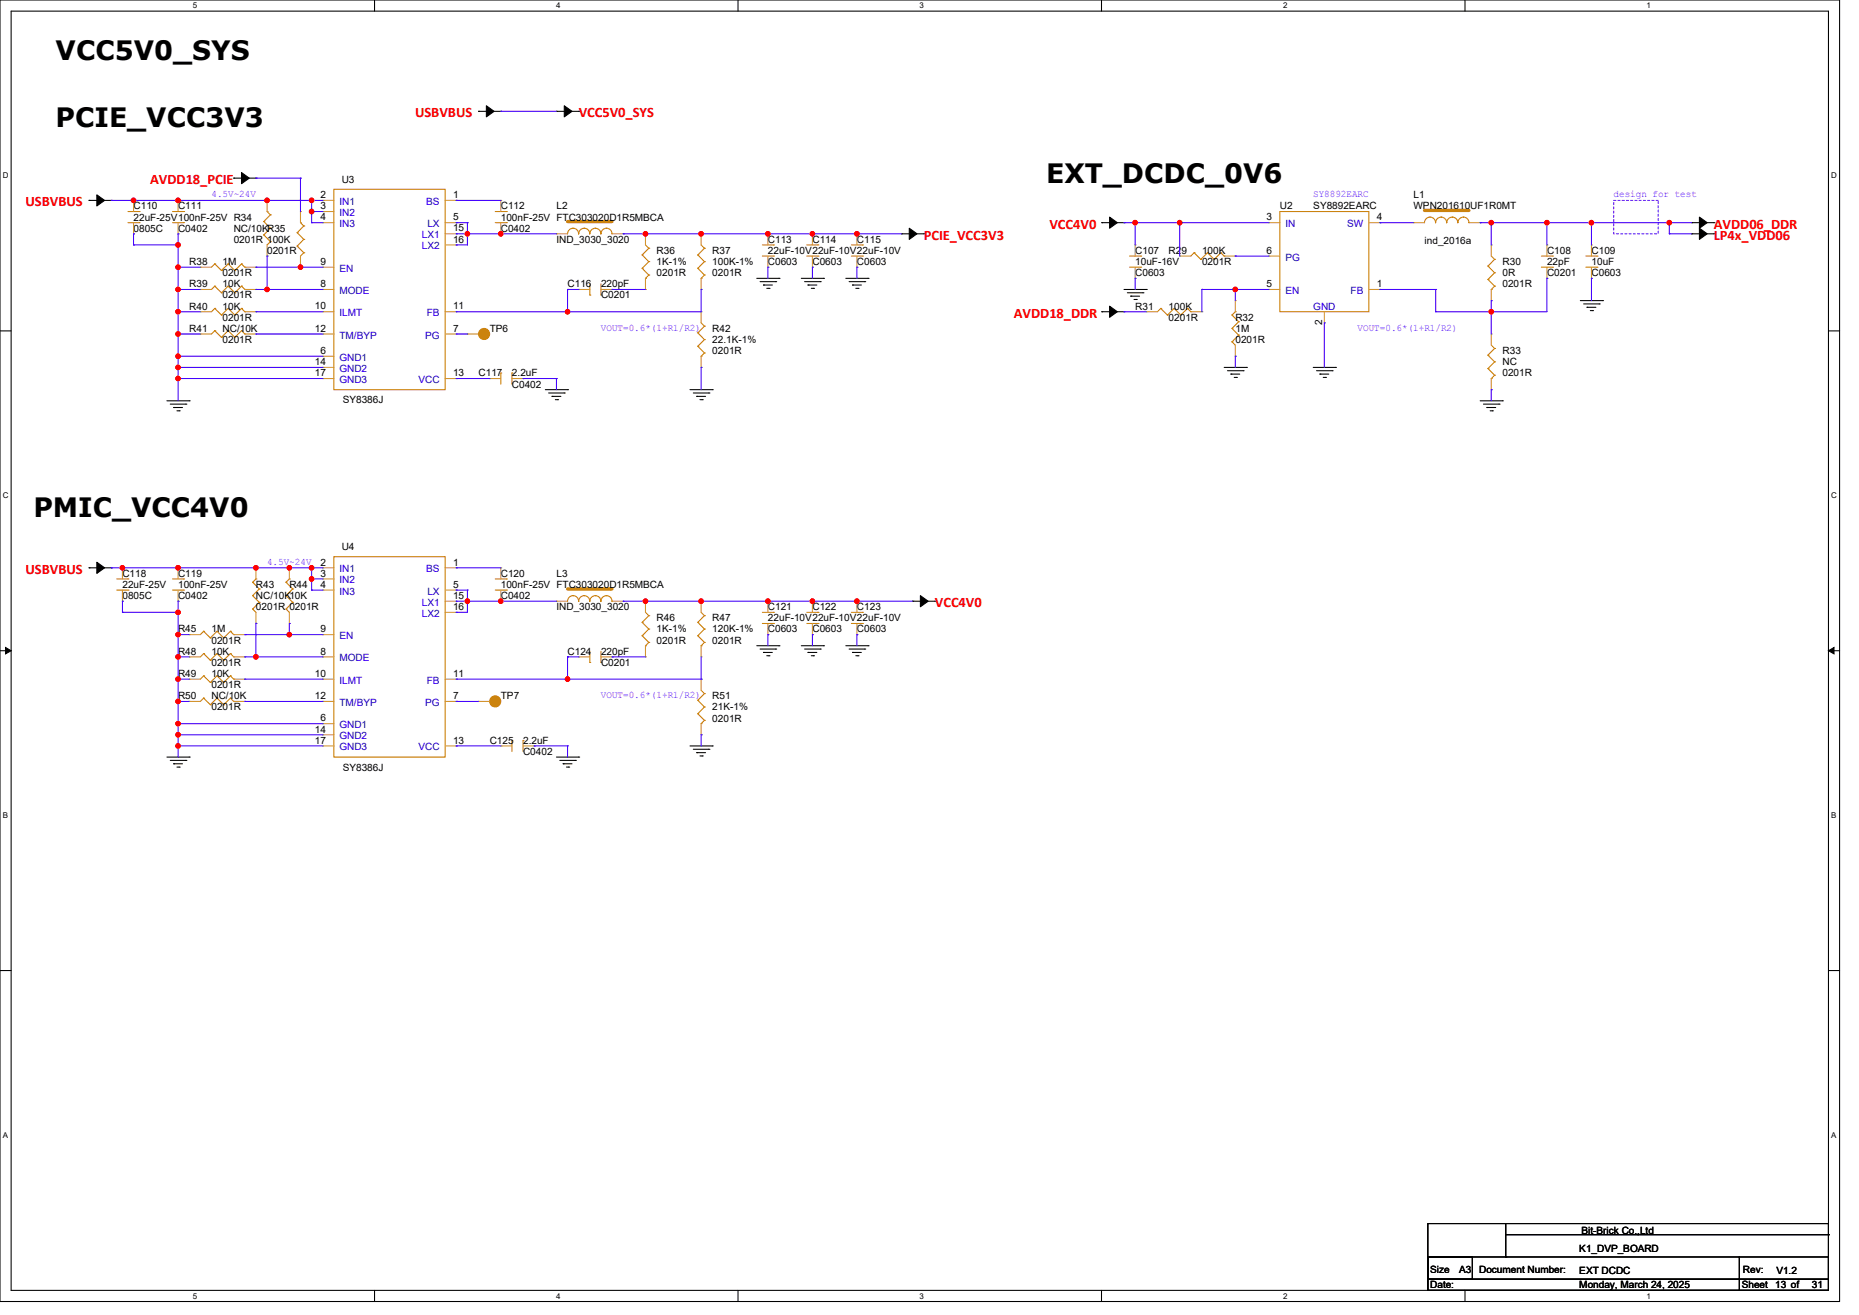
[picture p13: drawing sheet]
<svg xmlns="http://www.w3.org/2000/svg" width="297mm" height="210mm" viewBox="0 0 297 210" stroke-linecap="round" stroke-linejoin="round" font-family="sans-serif">
<defs><g id="words">
<g font-size="4.3">
<text x="8.9" y="9.6">VCC5V0_SYS</text>
<text x="8.9" y="20.3">PCIE_VCC3V3</text>
<text x="167.1" y="29.2">EXT_DCDC_0V6</text>
<text x="5.3" y="82.5">PMIC_VCC4V0</text>
</g>
<g font-size="2.3" fill="#f00">
<text x="66.3" y="18.7">USBVBUS</text>
<text x="92.5" y="18.7">VCC5V0_SYS</text>
<text x="24" y="29.4">AVDD18_PCIE</text>
<text x="4.1" y="33">USBVBUS</text>
<text x="147.6" y="38.3">PCIE_VCC3V3</text>
<text x="167.7" y="36.5">VCC4V0</text>
<text x="273.8" y="36.5">AVDD06_DDR</text>
<text x="273.8" y="38.3">LP4x_VDD06</text>
<text x="162" y="50.7">AVDD18_DDR</text>
<text x="4.1" y="91.6">USBVBUS</text>
<text x="149.4" y="97">VCC4V0</text>
</g>
<g font-size="1.6">
<text x="54.6" y="29.2">U3</text>
<text x="21.3" y="33.4">C110</text>
<text x="21.3" y="35.2">22uF-25V100nF-25V R34</text>
<text x="28.5" y="33.4">C111</text>
<text x="51.2" y="31.6">2</text>
<text x="51.2" y="33.4">3</text>
<text x="51.2" y="35.2">4</text>
<text x="72.4" y="31.6">1</text>
<text x="72.4" y="35.2">5</text>
<text x="80" y="33.4">C112</text>
<text x="80" y="35.2">100nF-25V FTC303020D1R5MBCA</text>
<text x="88.9" y="33.4">L2</text>
<text x="202.3" y="35.2">3</text>
<text x="204.5" y="33.4">U2</text>
<text x="209.8" y="33.4">SY8892EARC</text>
<text x="220" y="35.2">4</text>
<text x="225.8" y="31.7">L1</text>
<text x="225.8" y="33.4">WPN201610UF1R0MT</text>
<text x="21.3" y="37">0805C</text>
<text x="28.5" y="37">C0402</text>
<text x="37.3" y="37">NC/10KR35</text>
<text x="37.3" y="38.8">0201R 100K</text>
<text x="42.7" y="40.6">0201R</text>
<text x="72.4" y="38.7">16</text>
<text x="72.4" y="37">15</text>
<text x="80" y="37">C0402</text>
<text x="88.9" y="38.8">IND_3030_3020</text>
<text x="104.9" y="40.6">R36</text>
<text x="113.8" y="40.6">R37</text>
<text x="122.7" y="38.8">C113</text>
<text x="122.7" y="40.6">22uF-10V22uF-10V22uF-10V</text>
<text x="129.8" y="38.8">C114</text>
<text x="136.9" y="38.8">C115</text>
<text x="181.4" y="40.6">C107</text>
<text x="186.7" y="40.6">R29</text>
<text x="192" y="40.6">100K</text>
<text x="202.3" y="40.5">6</text>
<text x="227.6" y="39">ind_2016a</text>
<text x="247.2" y="40.6">C108</text>
<text x="254.3" y="40.6">C109</text>
<text x="30.2" y="45.9">R39</text>
<text x="30.2" y="42.3">R38</text>
<text x="35.6" y="45.9">10K</text>
<text x="35.6" y="47.7">0201R</text>
<text x="35.6" y="42.3">1M</text>
<text x="35.6" y="44.1">0201R</text>
<text x="51.2" y="45.9">8</text>
<text x="51.2" y="42.3">9</text>
<text x="90.7" y="45.9">C116</text>
<text x="96" y="45.9">220pF</text>
<text x="96" y="47.7">C0201</text>
<text x="104.9" y="42.3">1K-1%</text>
<text x="104.9" y="44.1">0201R</text>
<text x="113.8" y="42.3">100K-1%</text>
<text x="113.8" y="44.1">0201R</text>
<text x="122.7" y="42.3">C0603</text>
<text x="129.8" y="42.3">C0603</text>
<text x="136.9" y="42.3">C0603</text>
<text x="181.4" y="42.3">10uF-16V</text>
<text x="181.4" y="44.1">C0603</text>
<text x="192" y="42.3">0201R</text>
<text x="202.3" y="45.9">5</text>
<text x="220" y="45.9">1</text>
<text x="240" y="42.3">R30</text>
<text x="240" y="44.1">0R</text>
<text x="240" y="45.9">0201R</text>
<text x="247.2" y="42.3">22pF</text>
<text x="247.2" y="44.1">C0201</text>
<text x="254.3" y="42.3">10uF</text>
<text x="254.3" y="44.1">C0603</text>
<text x="30.2" y="53">R41</text>
<text x="30.2" y="49.4">R40</text>
<text x="35.6" y="53">NC/10K</text>
<text x="35.6" y="49.4">10K</text>
<text x="35.6" y="51.2">0201R</text>
<text x="50.3" y="53">12</text>
<text x="50.3" y="49.4">10</text>
<text x="72.4" y="53">7</text>
<text x="72.4" y="49.4">11</text>
<text x="78.2" y="53">TP6</text>
<text x="113.8" y="53">R42</text>
<text x="181.4" y="49.4">R31</text>
<text x="186.7" y="49.4">100K</text>
<text x="186.7" y="51.2">0201R</text>
<text x="197.4" y="51.2">R32</text>
<text x="197.4" y="53">1M</text>
<text x="211.2" y="51.9" transform="rotate(-90 211.2 51.9)">2</text>
<text x="35.6" y="54.8">0201R</text>
<text x="50.3" y="58.3">14</text>
<text x="51.2" y="56.5">6</text>
<text x="113.8" y="54.8">22.1K-1%</text>
<text x="113.8" y="56.6">0201R</text>
<text x="197.4" y="54.8">0201R</text>
<text x="240" y="56.6">R33</text>
<text x="240" y="58.3">NC</text>
<text x="50.3" y="60.1">17</text>
<text x="54.8" y="64.4">SY8386J</text>
<text x="72.4" y="60.1">13</text>
<text x="76.5" y="60.1">C117</text>
<text x="81.8" y="60.1">2.2uF</text>
<text x="81.8" y="61.9">C0402</text>
<text x="240" y="60.1">0201R</text>
<text x="54.6" y="87.9">U4</text>
<text x="19.6" y="92.1">C118</text>
<text x="19.6" y="93.9">22uF-25V</text>
<text x="19.6" y="95.7">0805C</text>
<text x="28.5" y="92.1">C119</text>
<text x="28.5" y="93.9">100nF-25V</text>
<text x="28.5" y="95.7">C0402</text>
<text x="40.9" y="93.9">R43</text>
<text x="40.9" y="95.7">NC/10K10K</text>
<text x="46.2" y="93.9">R44</text>
<text x="51.2" y="90.3">2</text>
<text x="51.2" y="92.1">3</text>
<text x="51.2" y="93.9">4</text>
<text x="72.4" y="90.3">1</text>
<text x="72.4" y="93.9">5</text>
<text x="72.4" y="95.6">15</text>
<text x="80" y="92.1">C120</text>
<text x="80" y="93.9">100nF-25V FTC303020D1R5MBCA</text>
<text x="80" y="95.7">C0402</text>
<text x="88.9" y="92.1">L3</text>
<text x="28.5" y="101">R45</text>
<text x="33.8" y="101">1M</text>
<text x="40.9" y="97.5">0201R 0201R</text>
<text x="51.2" y="101">9</text>
<text x="72.4" y="97.4">16</text>
<text x="88.9" y="97.5">IND_3030_3020</text>
<text x="104.9" y="99.2">R46</text>
<text x="104.9" y="101">1K-1%</text>
<text x="113.8" y="99.2">R47</text>
<text x="113.8" y="101">120K-1%</text>
<text x="122.7" y="97.5">C121</text>
<text x="122.7" y="99.2">22uF-10V22uF-10V22uF-10V</text>
<text x="122.7" y="101">C0603</text>
<text x="129.8" y="97.5">C122</text>
<text x="129.8" y="101">C0603</text>
<text x="136.9" y="97.5">C123</text>
<text x="136.9" y="101">C0603</text>
<text x="28.5" y="104.6">R48</text>
<text x="33.8" y="104.6">10K</text>
<text x="33.8" y="106.3">0201R</text>
<text x="33.8" y="102.8">0201R</text>
<text x="51.2" y="104.5">8</text>
<text x="90.7" y="104.6">C124</text>
<text x="96" y="104.6">220pF</text>
<text x="96" y="106.3">C0201</text>
<text x="104.9" y="102.8">0201R</text>
<text x="113.8" y="102.8">0201R</text>
<text x="28.5" y="108.1">R49</text>
<text x="28.5" y="111.7">R50</text>
<text x="33.8" y="108.1">10K</text>
<text x="33.8" y="109.9">0201R</text>
<text x="33.8" y="111.7">NC/10K</text>
<text x="33.8" y="113.5">0201R</text>
<text x="50.3" y="111.6">12</text>
<text x="50.3" y="108.1">10</text>
<text x="72.4" y="111.6">7</text>
<text x="72.4" y="108.1">11</text>
<text x="80" y="111.7">TP7</text>
<text x="113.8" y="111.7">R51</text>
<text x="113.8" y="113.5">21K-1%</text>
<text x="50.3" y="118.8">17</text>
<text x="50.3" y="117">14</text>
<text x="51.2" y="115.2">6</text>
<text x="72.4" y="118.8">13</text>
<text x="78.2" y="118.8">C125</text>
<text x="83.6" y="118.8">2.2uF</text>
<text x="113.8" y="115.2">0201R</text>
<text x="54.8" y="123.1">SY8386J</text>
<text x="83.6" y="120.6">C0402</text>
<text x="252.7" y="197">Bit-Brick Co.,Ltd</text>
<text x="228.5" y="203.2">Size</text>
<text x="233.1" y="203.2">A3</text>
<text x="236.3" y="203.2">Document Number:</text>
<text x="252.3" y="203.4">EXT DCDC</text>
<text x="252.3" y="199.9">K1_DVP_BOARD</text>
<text x="278.5" y="203.2">Rev:</text>
<text x="283.8" y="203.4">V1.2</text>
<text x="228.5" y="205.7">Date:</text>
<text x="252.3" y="205.7">Monday, March 24, 2025</text>
<text x="278.3" y="205.7">Sheet</text>
<text x="283.6" y="205.7">13 of</text>
<text x="289.5" y="205.7">31</text>
</g>
<g font-size="1.6" fill="#8000ff">
<text x="33.8" y="31.5">4.5V~24V</text>
<text x="209.8" y="31.5">SY8892EARC</text>
<text x="257.8" y="31.5">design for test</text>
<text x="96" y="52.8">VOUT=0.6*(1+R1/R2)</text>
<text x="216.9" y="52.8">VOUT=0.6*(1+R1/R2)</text>
<text x="42.7" y="90.2">4.5V~24V</text>
<text x="96" y="111.5">VOUT=0.6*(1+R1/R2)</text>
</g>
<g font-size="1.6" fill="#00c">
<text x="54.2" y="32.7">IN1</text>
<text x="54.2" y="34.5">IN2</text>
<text x="68.1" y="32.7">BS</text>
<text x="54.2" y="36.3">IN3</text>
<text x="67.4" y="39.8">LX2</text>
<text x="67.4" y="38.1">LX1</text>
<text x="68.3" y="36.3">LX</text>
<text x="205.4" y="41.6">PG</text>
<text x="205.4" y="36.3">IN</text>
<text x="215.2" y="36.3">SW</text>
<text x="54.2" y="46.9">MODE</text>
<text x="54.2" y="43.4">EN</text>
<text x="205.4" y="46.9">EN</text>
<text x="215.8" y="46.9">FB</text>
<text x="54.2" y="50.5">ILMT</text>
<text x="68.2" y="50.5">FB</text>
<text x="209.8" y="49.4">GND</text>
<text x="54.2" y="57.6">GND1</text>
<text x="54.2" y="59.4">GND2</text>
<text x="54.2" y="54.1">TM/BYP</text>
<text x="67.9" y="54.1">PG</text>
<text x="54.2" y="61.2">GND3</text>
<text x="66.9" y="61.2">VCC</text>
<text x="54.2" y="91.4">IN1</text>
<text x="54.2" y="93.2">IN2</text>
<text x="54.2" y="95">IN3</text>
<text x="68.1" y="91.4">BS</text>
<text x="68.3" y="95">LX</text>
<text x="67.4" y="98.5">LX2</text>
<text x="67.4" y="96.7">LX1</text>
<text x="54.2" y="105.6">MODE</text>
<text x="54.2" y="102.1">EN</text>
<text x="54.2" y="112.7">TM/BYP</text>
<text x="54.2" y="109.2">ILMT</text>
<text x="67.9" y="112.7">PG</text>
<text x="68.2" y="109.2">FB</text>
<text x="54.2" y="116.3">GND1</text>
<text x="54.2" y="119.8">GND3</text>
<text x="54.2" y="118.1">GND2</text>
<text x="66.9" y="119.8">VCC</text>
</g>
<g font-size="1.3">
<text x="30.8" y="1.3">5</text>
<text x="88.9" y="1.3">4</text>
<text x="146.9" y="1.3">3</text>
<text x="205" y="1.3">2</text>
<text x="263.1" y="1.3">1</text>
<text x=".4" y="28.5">D</text>
<text x="292.5" y="28.5">D</text>
<text x=".4" y="79.5">C</text>
<text x="292.5" y="79.5">C</text>
<text x=".4" y="130.6">B</text>
<text x="292.5" y="130.6">B</text>
<text x=".4" y="181.7">A</text>
<text x="292.5" y="181.7">A</text>
<text x="30.8" y="207.4">5</text>
<text x="88.9" y="207.4">4</text>
<text x="146.9" y="207.4">3</text>
<text x="205" y="207.4">2</text>
<text x="263.1" y="207.4">1</text>
</g>
</g></defs>
<path d="M0 0h293.9v207.8h-293.9zM1.8 1.8h290.3v204.3h-290.3z" fill="none" stroke="#000" stroke-width=".17"/>
<g fill="#fff">
<path d="M30.8 .2h.7v1.4h-.7z"/>
<path d="M30.8 206.2h.7v1.5h-.7z"/>
</g>
<path d="M59.8 0v1.8M59.8 206.1v1.7" fill="none" stroke="#000" stroke-width=".17"/>
<g fill="#fff">
<path d="M88.9 .2h.7v1.4h-.7z"/>
<path d="M88.9 206.2h.7v1.5h-.7z"/>
</g>
<path d="M117.9 0v1.8M117.9 206.1v1.7" fill="none" stroke="#000" stroke-width=".17"/>
<g fill="#fff">
<path d="M146.9 .2h.7v1.4h-.7z"/>
<path d="M146.9 206.2h.7v1.5h-.7z"/>
</g>
<path d="M176 0v1.8M176 206.1v1.7" fill="none" stroke="#000" stroke-width=".17"/>
<g fill="#fff">
<path d="M205 .2h.7v1.4h-.7z"/>
<path d="M205 206.2h.7v1.5h-.7z"/>
</g>
<path d="M234.1 0v1.8M234.1 206.1v1.7" fill="none" stroke="#000" stroke-width=".17"/>
<g fill="#fff">
<path d="M263.1 .2h.7v1.4h-.7z"/>
<path d="M263.1 206.2h.7v1.5h-.7z"/>
<path d="M.4 27.3h1v1.4h-1z"/>
<path d="M292.6 27.3h.9v1.4h-.9z"/>
<path d="M.4 78.4h1v1.4h-1z"/>
<path d="M292.6 78.4h.9v1.4h-.9z"/>
</g>
<path d="M0 52.8h1.8M292.1 52.8h1.8" fill="none" stroke="#000" stroke-width=".17"/>
<g fill="#fff">
<path d="M.4 129.4h.9v1.5h-.9z"/>
<path d="M292.6 129.4h.8v1.5h-.8z"/>
</g>
<path d="M0 103.9h1.8M292.1 103.9h1.8" fill="none" stroke="#000" stroke-width=".17"/>
<path d="M.9 103.4l.9 .5-.9 .5zM292.1 103.9l.9-.5v1z" fill="#000" stroke="#000" stroke-width=".16"/>
<g fill="#fff">
<path d="M.4 180.5h.9v1.4h-.9z"/>
<path d="M292.6 180.5h.8v1.4h-.8z"/>
</g>
<g fill="none" stroke="#000" stroke-width=".17">
<path d="M76.5 17.8h.1M76.5 17.8h1.9M78.8 17.8h1.2M80 17.8h.1M88.9 17.8h.1M88.9 17.8h1.2M90.5 17.8h2M92.5 17.8h.1M14.2 32h.1M14.2 32h2M16.5 32h1.3M17.8 32h.1"/>
<path d="M37.3 28.4h.1M37.3 28.4h2M39.6 28.4h1.3M40.9 28.4h.1M144 37.3h.1M144 37.3h1.3M145.6 37.3h2M147.6 37.3h.1M176 35.6h.1M176 35.6h2M178.3 35.6h1.3M179.6 35.6h.1"/>
<path d="M270.3 35.6h.1M270.3 37.3h.1M270.3 35.6h1.2M270.3 37.3h1.2M271.9 35.6h1.9M271.9 37.3h1.9M273.8 35.6h.1M273.8 37.3h.1M120.9 44.4h3.6M121.4 45h2.5M122 45.5h.1M122 45.5h1.4"/>
<path d="M122.5 46h.4M122.9 46h.1M123.9 45h.1M124.5 44.4h.1M128 44.4h3.6M128.5 45h2.5M129.1 45.5h.1M129.1 45.5h1.4M129.6 46h.4M130 46h.1M131 45h.1M131.6 44.4h.1"/>
<path d="M135.1 44.4h3.6M135.7 45h2.5M136.2 45.5h.1M136.2 45.5h1.4M136.7 46h.4M137.1 46h.1M138.2 45h.1M138.7 44.4h.1M176 49.8h.1M176 49.8h2M178.3 49.8h1.3M179.6 49.8h.1"/>
<path d="M179.6 46.2h3.5M180.1 46.8h2.5M180.6 47.3h.1M180.6 47.3h1.5M181.2 47.8h.3M181.5 47.8h.1M182.6 46.8h.1M183.1 46.2h.1M195.6 58.7h3.5M196.1 59.2h2.5M196.6 59.7h.1M196.6 59.7h1.5"/>
<path d="M198.6 59.2h.1M199.1 58.7h.1M209.8 58.7h3.6M210.3 59.2h2.5M210.9 59.7h.1M210.9 59.7h1.4M212.8 59.2h.1M213.4 58.7h.1M252.5 48h3.5M253 48.5h2.5M253.5 49.1h.1M253.5 49.1h1.5"/>
<path d="M254.1 49.6h.3M254.4 49.6h.1M255.5 48.5h.1M256 48h.1M26.7 64h3.5M27.2 64.5h2.5M27.7 65.1h.1M27.7 65.1h1.5M28.3 65.6h.3M28.6 65.6h.1M29.7 64.5h.1M30.2 64h.1"/>
<path d="M87.1 62.2h3.6M87.7 62.8h2.4M88.2 63.3h.1M88.2 63.3h1.4M88.7 63.8h.4M89.1 63.8h.1M90.1 62.8h.1M90.7 62.2h.1M110.2 62.2h3.6M110.8 62.8h2.5M111.3 63.3h.1M111.3 63.3h1.4"/>
<path d="M111.8 63.8h.4M112.2 63.8h.1M113.3 62.8h.1M113.8 62.2h.1M197.2 60.3h.3M197.5 60.3h.1M211.4 60.3h.4M211.8 60.3h.1M236.5 64h3.5M237 64.5h2.5M237.5 65.1h.1M237.5 65.1h1.5"/>
<path d="M238.1 65.6h.3M238.4 65.6h.1M239.5 64.5h.1M240 64h.1M14.2 90.7h.1M14.2 90.7h2M16.5 90.7h1.3M17.8 90.7h.1M145.8 96h.1M145.8 96h1.2M147.4 96h2M149.4 96h.1"/>
<path d="M110.2 119.1h3.6M110.8 119.7h2.5M113.3 119.7h.1M113.8 119.1h.1M120.9 103.1h3.6M121.4 103.7h2.5M122 104.2h.1M122 104.2h1.4M122.5 104.7h.4M122.9 104.7h.1M123.9 103.7h.1M124.5 103.1h.1"/>
<path d="M128 103.1h3.6M128.5 103.7h2.5M129.1 104.2h.1M129.1 104.2h1.4M129.6 104.7h.4M130 104.7h.1M131 103.7h.1M131.6 103.1h.1M135.1 103.1h3.6M135.7 103.7h2.5M136.2 104.2h.1M136.2 104.2h1.4"/>
<path d="M136.7 104.7h.4M137.1 104.7h.1M138.2 103.7h.1M138.7 103.1h.1M26.7 120.9h3.5M27.2 121.4h2.5M27.7 122h.1M27.7 122h1.5M28.3 122.5h.3M28.6 122.5h.1M29.7 121.4h.1M30.2 120.9h.1"/>
<path d="M88.9 120.9h3.6M89.4 121.4h2.5M90 122h.1M90 122h1.4M90.5 122.5h.4M90.9 122.5h.1M91.9 121.4h.1M92.5 120.9h.1M111.3 120.2h.1M111.3 120.2h1.4M111.8 120.7h.4M112.2 120.7h.1"/>
<path d="M0 155h1.8M292.1 155h1.8M228.1 195.4h64v10.7h-64zM240.6 197.2h51.5M240.6 195.4v5.3M292.1 197.2h.1M228.1 200.7h7.1v3.6h-7.1zM228.1 200.7h49.8v3.6h-49.8zM228.1 204.3h49.8v1.8h-49.8zM240.6 200.7h.1M277.9 200.7h14.2v3.6h-14.2zM277.9 204.3h14.2v1.8h-14.2z"/>
</g>
<path d="M257.8 32h7.1v5.3h-7.1z" fill="none" stroke="#8000ff" stroke-width=".17" stroke-dasharray=".3 .3"/>
<g fill="#000" stroke="#000" stroke-width=".17">
<path d="M77.7 16.9l1.2 .9-1.2 .9z" fill-rule="evenodd"/>
<path d="M90.1 16.9l1.3 .9-1.3 .9z" fill-rule="evenodd"/>
<path d="M15.5 31.1l1.2 .9-1.2 .9z" fill-rule="evenodd"/>
<path d="M38.6 27.6l1.2 .8-1.2 .9z" fill-rule="evenodd"/>
<path d="M145.3 36.4l1.2 .9-1.2 .9z" fill-rule="evenodd"/>
<path d="M177.3 34.7l1.2 .9-1.2 .8z" fill-rule="evenodd"/>
<path d="M271.5 34.7l1.2 .9-1.2 .8z" fill-rule="evenodd"/>
<path d="M271.5 36.4l1.2 .9-1.2 .9z" fill-rule="evenodd"/>
<path d="M177.3 48.9l1.2 .9-1.2 .9z" fill-rule="evenodd"/>
<path d="M15.5 89.8l1.2 .9-1.2 .9z" fill-rule="evenodd"/>
<path d="M147 95.1l1.3 .9-1.3 .9z" fill-rule="evenodd"/>
</g>
<g fill="none" stroke="#cc8006" stroke-width=".17">
<path d="M42.1 37.5h.1M42.1 35.4h.1M42.1 37.5l1.1 1.1M42.1 35.4l1.1 1M42.7 33.8h.1M42.7 33.8l.5 .5M43.2 38.6h.1M43.2 36.4h.1M43.2 34.3h.1M43.2 38.6l-.5 .5M43.2 36.4l-1.1 1.1M43.2 34.3l-1.1 1.1"/>
<path d="M79.1 35.6h1.8M79.1 33.8h1.8M80.9 35.6h.1M80.9 33.8h.1M204.5 33.8h14.2v16h-14.2zM227.6 35.6a.88 .88 0 0 1 .9-.9 .88 .88 0 0 1 .9 .9M229.4 35.6a.88 .88 0 0 1 .9-.9 .88 .88 0 0 1 .8 .9 .88 .88 0 0 1 .9-.9 .88 .88 0 0 1 .9 .9M232.9 35.6a.88 .88 0 0 1 .9-.9 .88 .88 0 0 1 .9 .9M80 59.6h.1M80 59.6v1.7M81.8 59.6h.1M81.8 59.6v1.7"/>
<path d="M111.5 53.2h.1M111.5 55.3h.1M111.5 53.2l1 1M111.5 55.3l1 1.1M112 56.9h.1M112 51.6l.5 .5M112.5 52.1h.1M112.5 54.2h.1M112.5 56.4h.1M112.5 52.1l-1 1.1M112.5 54.2l-1 1.1M112.5 56.4l-.5 .5"/>
<path d="M185.4 49.3h.1M185.4 49.3l-.5 .5M185.4 49.3l1.1 1M186.5 50.3h.1M187.6 49.3h.1M187.6 49.3l-1.1 1M187.6 49.3l1 1M188.6 50.3h.1M189.7 49.3h.1M189.7 49.3l-1.1 1M189.7 49.3l.5 .5M190.2 49.8h.1"/>
<path d="M237.7 42.5h.1M237.7 44.6h.1M237.7 42.5l1.1 1.1M237.7 44.6l1.1 1.1M238.3 46.2h.1M238.3 40.9l.5 .5M238.8 41.4h.1M238.8 43.6h.1M238.8 45.7h.1M238.8 41.4l-1.1 1.1M238.8 43.6l-1.1 1M238.8 45.7l-.5 .5"/>
<path d="M45.7 97.3h.1M45.7 95.1h.1M45.7 93h.1M45.7 97.3l.5 .5M45.7 95.1l1.1 1.1M45.7 93l1.1 1.1M46.2 92.5h.1M46.2 92.5l-.5 .5M46.8 96.2h.1M46.8 94.1h.1M46.8 96.2l-1.1 1.1M46.8 94.1l-1.1 1"/>
<path d="M102.6 99.4h.1M102.6 99.4l1.1 1.1M103.1 97.8l.6 .5M103.7 98.3h.1M103.7 98.3l-1.1 1.1M121.8 99.6h1.8M121.8 97.8h1.8M123.6 99.6h.1M123.6 97.8h.1M136 99.6h1.8M136 97.8h1.8M137.8 99.6h.1"/>
<path d="M137.8 97.8h.1M102.6 101.5h.1M102.6 101.5l1.1 1.1M103.1 103.1h.1M103.7 100.5h.1M103.7 102.6h.1M103.7 100.5l-1.1 1M103.7 102.6l-.6 .5"/>
</g>
<g fill="none" stroke="#a84" stroke-width=".17">
<path d="M42.7 32h.1M42.7 32v1.8M42.7 39.1v1.8M80 37.3h.1M80 32h.1M80 32v1.8M80 35.6v1.7M202.7 35.6h.1M202.7 35.6h1.8M218.7 35.6h1.8M220.5 35.6h.1M238.3 39.1h.1"/>
<path d="M238.3 39.1v1.8M42.7 40.9h.1M112 49.8h.1M112 58.7h.1M112 49.8v1.8M112 56.9v1.8M183.1 49.8h.1M183.1 49.8h1.8M190.2 49.8h1.8M192 49.8h.1M202.7 46.2h.1M202.7 40.9h.1"/>
<path d="M202.7 46.2h1.8M202.7 40.9h1.8M211.6 51.6h.1M211.6 49.8v1.8M218.7 46.2h1.8M220.5 46.2h.1M238.3 48h.1M238.3 46.2v1.8M78.2 60.5h.1M78.2 60.5h1.8M81.8 60.5h1.8M83.6 60.5h.1"/>
<path d="M46.2 99.6h.1M46.2 90.7h.1M46.2 90.7v1.8M46.2 97.8v1.8M103.1 96h.1M103.1 96v1.8M122.7 96h.1M122.7 96v1.8M122.7 99.6v1.7M136.9 96h.1M136.9 96v1.8M136.9 99.6v1.7"/>
<path d="M103.1 104.9h.1M103.1 103.1v1.8M122.7 101.3h.1M136.9 101.3h.1"/>
</g>
<path d="M227.6 33.6h6.9" fill="none" stroke="#cc8006" stroke-width=".53"/>
<circle cx="234.5" cy="33.6" r=".26" fill="#cc8006"/>
<g fill="none" stroke="#a84" stroke-width=".17">
<path d="M103.1 37.3h.1M103.1 37.3v1.8M112 37.3h.1M112 37.3v1.8M122.7 37.3h.1M122.7 37.3v1.8M129.8 37.3h.1M129.8 37.3v1.8M181.4 39.1h.1M181.4 39.1v1.8M225.8 35.6h.1M225.8 35.6h1.8"/>
<path d="M234.7 35.6h1.8M236.5 35.6h.1M247.1 39.1h.1M247.1 39.1v1.8M254.3 39.1h.1M254.3 39.1v1.8M32 46.2h.1M32 46.2h1.8M39.1 46.2h1.8M40.9 46.2h.1M74.7 53.3h.1M74.7 53.3h1.8"/>
<path d="M92.5 46.2h.1M92.5 46.2h1.7M96 46.2h1.8M97.8 46.2h.1M103.1 46.2h.1M103.1 44.4v1.8M112 46.2h.1M112 44.4v1.8M122.7 42.7h.1M122.7 40.9v1.8M129.8 42.7h.1M129.8 40.9v1.8"/>
<path d="M181.4 44.4h.1M181.4 42.7v1.7M188.5 40.9h.1M188.5 40.9h1.7M195.6 40.9h1.8M197.4 56.9h.1M197.4 48h.1M197.4 40.9h.1M197.4 48v1.8M197.4 55.1v1.8M247.1 44.4h.1M247.1 42.7v1.7"/>
<path d="M254.3 44.4h.1M254.3 42.7v1.7M19.6 96h.1M19.6 90.7h.1M19.6 90.7v1.8M19.6 94.2v1.8M30.2 104.9h.1M30.2 104.9h1.8M37.3 104.9h1.8M39.1 104.9h.1M76.5 112h.1M76.5 112h1.7"/>
<path d="M80 119.1h.1M80 119.1h1.8M83.6 119.1h1.7M85.3 119.1h.1"/>
</g>
<g fill="none" stroke="#cc8006" stroke-width=".17">
<path d="M103.1 39.1l.6 .5M103.7 39.6h.1M103.7 39.6l-1.1 1.1M112 39.1l.5 .5M112.5 39.6h.1M112.5 39.6l-1 1.1M121.8 39.1h1.8M123.6 39.1h.1M128.9 39.1h1.8M130.7 39.1h.1M34.3 45.7h.1M34.3 45.7l-.5 .5"/>
<path d="M34.3 45.7l1.1 1.1M35.4 46.8h.1M36.4 45.7h.1M36.4 45.7l-1 1.1M36.4 45.7l1.1 1.1M37.5 46.8h.1M38.6 45.7h.1M38.6 45.7l-1.1 1.1M38.6 45.7l.5 .5M39.1 46.2h.1M94.2 47.1h.1M94.2 45.3v1.8"/>
<path d="M96 47.1h.1M96 45.3v1.8M102.6 40.7h.1M102.6 42.9h.1M102.6 40.7l1.1 1.1M102.6 42.9l1.1 1M103.1 44.4h.1M103.7 41.8h.1M103.7 43.9h.1M103.7 41.8l-1.1 1.1M103.7 43.9l-.6 .5M111.5 40.7h.1"/>
<path d="M111.5 42.9h.1M111.5 40.7l1 1.1M111.5 42.9l1 1M112 44.4h.1M112.5 41.8h.1M112.5 43.9h.1M112.5 41.8l-1 1.1M112.5 43.9l-.5 .5M121.8 40.9h1.8M123.6 40.9h.1M128.9 40.9h1.8M130.7 40.9h.1"/>
<path d="M180.5 40.9h1.7M180.5 42.7h1.7M182.2 42.7h.1M182.2 40.9h.1M190.8 40.4h.1M190.8 40.4l-.6 .5M190.8 40.4l1 1M191.8 41.4h.1M192.9 40.4h.1M192.9 40.4l-1.1 1M192.9 40.4l1.1 1M194 41.4h.1"/>
<path d="M195.1 40.4h.1M195.1 40.4l-1.1 1M195.1 40.4l.5 .5M195.6 40.9h.1M196.8 54.6h.1M196.8 52.5h.1M196.8 50.3h.1M196.8 54.6l.6 .5M196.8 52.5l1.1 1M196.8 50.3l1.1 1.1M197.4 49.8h.1M197.4 49.8l-.6 .5"/>
<path d="M197.9 53.5h.1M197.9 51.4h.1M197.9 53.5l-1.1 1.1M197.9 51.4l-1.1 1.1M246.3 40.9h1.7M246.3 42.7h1.7M248 42.7h.1M248 40.9h.1M253.4 40.9h1.7M253.4 42.7h1.7M255.1 42.7h.1M255.1 40.9h.1"/>
<path d="M18.7 94.2h1.7M18.7 92.5h1.7M20.4 94.2h.1M20.4 92.5h.1M32.5 104.4h.1M32.5 104.4l-.5 .5M32.5 104.4l1.1 1M33.6 105.4h.1M34.7 104.4h.1M34.7 104.4l-1.1 1M34.7 104.4l1 1M35.7 105.4h.1"/>
<path d="M36.8 104.4h.1M36.8 104.4l-1.1 1M36.8 104.4l.5 .5M37.3 104.9h.1M81.8 118.2h.1M81.8 118.2v1.8M83.6 118.2h.1M83.6 118.2v1.8"/>
</g>
<g fill="#cc8006" stroke="#cc8006" stroke-width=".17">
<circle cx="79.1" cy="112" r=".88"/>
<circle cx="77.3" cy="53.3" r=".88"/>
</g>
<path d="M90.7 94.1h6.9" fill="none" stroke="#cc8006" stroke-width=".53"/>
<circle cx="97.6" cy="94.1" r=".26" fill="#cc8006"/>
<g fill="none" stroke="#cc8006" stroke-width=".17">
<path d="M20.4 35.6h1.8M20.4 33.8h1.8M22.2 35.6h.1M22.2 33.8h.1M27.6 35.6h1.7M27.6 33.8h1.7M29.3 35.6h.1M29.3 33.8h.1M47.5 39.3h.1M47.5 37.2h.1M47.5 39.3l1 1.1M47.5 37.2l1 1"/>
<path d="M48 35.6h.1M48 35.6l.5 .5M48.5 38.2h.1M48.5 36.1h.1M48.5 38.2l-1 1.1M48.5 36.1l-1 1.1M136 39.1h1.8M137.8 39.1h.1M34.3 42.1h.1M34.3 52.8h.1M34.3 42.1l-.5 .6M34.3 42.1l1.1 1.1"/>
<path d="M34.3 52.8l-.5 .5M34.3 52.8l1.1 1.1M35.4 43.2h.1M35.4 53.9h.1M36.4 42.1h.1M36.4 52.8h.1M36.4 42.1l-1 1.1M36.4 42.1l1.1 1.1M36.4 52.8l-1 1.1M36.4 52.8l1.1 1.1M37.5 43.2h.1M37.5 53.9h.1"/>
<path d="M38.6 42.1h.1M38.6 52.8h.1M38.6 42.1l-1.1 1.1M38.6 42.1l.5 .6M38.6 52.8l-1.1 1.1M38.6 52.8l.5 .5M39.1 42.7h.1M39.1 53.3h.1M48.5 40.4h.1M48.5 40.4l-.5 .5M136 40.9h1.8M137.8 40.9h.1"/>
<path d="M237.7 56.7h.1M237.7 58.9h.1M237.7 56.7l1.1 1.1M237.7 58.9l1.1 1M238.3 55.1l.5 .5M238.8 55.6h.1M238.8 57.8h.1M238.8 59.9h.1M238.8 55.6l-1.1 1.1M238.8 57.8l-1.1 1.1M238.8 59.9l-.5 .6M238.3 60.5h.1"/>
<path d="M40.4 97.3h.1M40.4 95.1h.1M40.4 93h.1M40.4 97.3l.5 .5M40.4 95.1l1 1.1M40.4 93l1 1.1M40.9 92.5h.1M40.9 92.5l-.5 .5M41.4 96.2h.1M41.4 94.1h.1M41.4 96.2l-1 1.1M41.4 94.1l-1 1"/>
<path d="M90.7 96a.88 .88 0 0 1 .9-.9 .88 .88 0 0 1 .8 .9h.1a.88 .88 0 0 1 .9-.9h-.1a.88 .88 0 0 1 .9 .9 .88 .88 0 0 1 .9-.9 .88 .88 0 0 1 .9 .9 .88 .88 0 0 1 .9-.9 .88 .88 0 0 1 .9 .9M111.5 99.4h.1M111.5 99.4l1 1.1M112 97.8l.5 .5M112.5 98.3h.1M112.5 98.3l-1 1.1M128.9 99.6h1.8M128.9 97.8h1.8M130.7 99.6h.1M130.7 97.8h.1M32.5 100.8h.1M32.5 107.9h.1"/>
<path d="M32.5 100.8l-.5 .5M32.5 100.8l1.1 1.1M32.5 107.9l-.5 .6M32.5 107.9l1.1 1.1M33.6 101.9h.1M33.6 109h.1M34.7 100.8h.1M34.7 107.9h.1M34.7 100.8l-1.1 1.1M34.7 100.8l1 1.1M34.7 107.9l-1.1 1.1M34.7 107.9l1 1.1"/>
<path d="M35.7 101.9h.1M35.7 109h.1M36.8 100.8h.1M36.8 107.9h.1M36.8 100.8l-1.1 1.1M36.8 100.8l.5 .5M36.8 107.9l-1.1 1.1M36.8 107.9l.5 .6M37.3 101.3h.1M37.3 108.5h.1M111.5 101.5h.1M111.5 111.8h.1"/>
<path d="M111.5 114h.1M111.5 101.5l1 1.1M111.5 111.8l1 1.1M111.5 114l1 1M112 103.1h.1M112 115.6h.1M112 110.2l.5 .6M112.5 100.5h.1M112.5 102.6h.1M112.5 110.8h.1M112.5 112.9h.1M112.5 115h.1"/>
<path d="M112.5 100.5l-1 1M112.5 102.6l-.5 .5M112.5 110.8l-1 1M112.5 112.9l-1 1.1M112.5 115l-.5 .6"/>
</g>
<g fill="none" stroke="#a84" stroke-width=".17">
<path d="M21.3 37.3h.1M21.3 32h.1M21.3 32v1.8M21.3 35.6v1.7M28.4 37.3h.1M28.4 32h.1M28.4 32v1.8M28.4 35.6v1.7M48 33.8h.1M48 33.8v1.8M136.9 37.3h.1M136.9 37.3v1.8"/>
<path d="M32 42.7h.1M32 53.3h.1M32 42.7h1.8M32 53.3h1.8M39.1 42.7h1.8M39.1 53.3h1.8M40.9 42.7h.1M40.9 53.3h.1M48 42.7h.1M48 40.9v1.8M136.9 42.7h.1M136.9 40.9v1.8"/>
<path d="M238.3 53.3h.1M238.3 53.3v1.8M238.3 62.2h.1M238.3 60.5v1.7M40.9 99.6h.1M40.9 90.7h.1M40.9 90.7v1.8M40.9 97.8v1.8M88.9 96h.1M88.9 96h1.8M97.8 96h1.8M99.6 96h.1"/>
<path d="M112 96h.1M112 96v1.8M129.8 96h.1M129.8 96v1.8M129.8 99.6v1.7M30.2 101.3h.1M30.2 108.5h.1M30.2 101.3h1.8M30.2 108.5h1.8M37.3 101.3h1.8M37.3 108.5h1.8M39.1 101.3h.1"/>
<path d="M39.1 108.5h.1M112 104.9h.1M112 108.5h.1M112 117.3h.1M112 103.1v1.8M112 108.5v1.7M112 115.6v1.7M129.8 101.3h.1"/>
</g>
<path d="M90.7 35.4h6.9" fill="none" stroke="#cc8006" stroke-width=".53"/>
<circle cx="97.6" cy="35.4" r=".26" fill="#cc8006"/>
<g fill="none" stroke="#cc8006" stroke-width=".17">
<path d="M53.3 30.2h17.8v32h-17.8zM90.7 37.3a.88 .88 0 0 1 .9-.9 .88 .88 0 0 1 .8 .9h.1a.88 .88 0 0 1 .9-.9h-.1a.88 .88 0 0 1 .9 .9 .88 .88 0 0 1 .9-.9 .88 .88 0 0 1 .9 .9 .88 .88 0 0 1 .9-.9 .88 .88 0 0 1 .9 .9M34.3 49.3h.1M34.3 49.3l-.5 .5M34.3 49.3l1.1 1M35.4 50.3h.1M36.4 49.3h.1M36.4 49.3l-1 1M36.4 49.3l1.1 1M37.5 50.3h.1M38.6 49.3h.1M38.6 49.3l-1.1 1"/>
<path d="M38.6 49.3l.5 .5M39.1 49.8h.1M27.6 94.2h1.7M27.6 92.5h1.7M29.3 94.2h.1M29.3 92.5h.1M53.3 88.9h17.8v32h-17.8zM79.1 94.2h1.8M79.1 92.5h1.8M80.9 94.2h.1M80.9 92.5h.1M32.5 111.5h.1"/>
<path d="M32.5 111.5l-.5 .5M32.5 111.5l1.1 1M33.6 112.5h.1M34.7 111.5h.1M34.7 111.5l-1.1 1M34.7 111.5l1 1M35.7 112.5h.1M36.8 111.5h.1M36.8 111.5l-1.1 1M36.8 111.5l.5 .5M37.3 112h.1M94.2 105.8h.1"/>
<path d="M94.2 104v1.8M96 105.8h.1M96 104v1.8"/>
</g>
<g fill="none" stroke="#a84" stroke-width=".17">
<path d="M51.6 32h.1M51.6 33.8h.1M51.6 35.6h.1M51.6 32h1.7M51.6 33.8h1.7M51.6 35.6h1.7M71.1 37.3h1.8M71.1 32h1.8M71.1 35.6h1.8M71.1 39.1h1.8M72.9 32h.1M72.9 35.6h.1"/>
<path d="M72.9 39.1h.1M72.9 37.3h.1M88.9 37.3h.1M88.9 37.3h1.8M97.8 37.3h1.8M99.6 37.3h.1M32 49.8h.1M32 49.8h1.8M39.1 49.8h1.8M40.9 49.8h.1M51.6 56.9h.1M51.6 46.2h.1"/>
<path d="M51.6 58.7h.1M51.6 53.3h.1M51.6 49.8h.1M51.6 42.7h.1M51.6 49.8h1.7M51.6 56.9h1.7M51.6 53.3h1.7M51.6 46.2h1.7M51.6 58.7h1.7M51.6 42.7h1.7M71.1 49.8h1.8M71.1 53.3h1.8"/>
<path d="M72.9 53.3h.1M72.9 49.8h.1M51.6 60.5h.1M51.6 60.5h1.7M71.1 60.5h1.8M72.9 60.5h.1M28.4 96h.1M28.4 90.7h.1M28.4 90.7v1.8M28.4 94.2v1.8M51.6 90.7h.1M51.6 92.5h.1"/>
<path d="M51.6 94.2h.1M51.6 90.7h1.7M51.6 92.5h1.7M51.6 94.2h1.7M71.1 90.7h1.8M71.1 94.2h1.8M71.1 97.8h1.8M71.1 96h1.8M72.9 90.7h.1M72.9 94.2h.1M72.9 97.8h.1M72.9 96h.1"/>
<path d="M80 96h.1M80 90.7h.1M80 90.7v1.8M80 94.2v1.8M30.2 112h.1M30.2 112h1.8M37.3 112h1.8M39.1 112h.1M51.6 115.6h.1M51.6 104.9h.1M51.6 119.1h.1M51.6 117.3h.1"/>
<path d="M51.6 112h.1M51.6 108.5h.1M51.6 101.3h.1M51.6 104.9h1.7M51.6 115.6h1.7M51.6 112h1.7M51.6 119.1h1.7M51.6 117.3h1.7M51.6 108.5h1.7M51.6 101.3h1.7M71.1 112h1.8M71.1 119.1h1.8"/>
<path d="M71.1 108.5h1.8M72.9 112h.1M72.9 119.1h.1M72.9 108.5h.1M92.5 104.9h.1M92.5 104.9h1.7M96 104.9h1.8M97.8 104.9h.1"/>
</g>
<g fill="none" stroke="#4200ff" stroke-width=".17">
<path d="M80 17.8h.1M80 17.8h8.9M17.8 32h.1M17.8 32h33.8M21.3 37.3h.1M21.3 39.1h.1M21.3 32h.1M21.3 37.3v1.8M21.3 39.1h7.1M28.4 37.3h.1M28.4 39.1h.1M28.4 32h.1"/>
<path d="M28.4 37.3v26.7M40.9 28.4h.1M40.9 28.4h7.1M42.7 32h.1M48 28.4h.1M48 28.4v5.4M49.8 32h.1M49.8 33.8h.1M49.8 35.6h.1M49.8 32v3.6M49.8 33.8h1.8M49.8 35.6h1.8"/>
<path d="M72.9 32h.1M72.9 35.6h.1M72.9 37.3h.1M72.9 39.1h.1M72.9 32h7.1M72.9 35.6h1.8M72.9 37.3h16M74.7 35.6h.1M74.7 37.3h.1M74.7 35.6v3.5h-1.8M80 37.3h.1M99.6 37.3h.1"/>
<path d="M99.6 37.3h44.4M103.1 37.3h.1M112 37.3h.1M122.7 37.3h.1M129.8 37.3h.1M136.9 37.3h.1M179.6 35.6h.1M179.6 35.6h23.1M181.4 35.6h.1M181.4 35.6v3.5M188.5 35.6h.1M188.5 35.6v5.3"/>
<path d="M220.5 35.6h.1M220.5 35.6h5.3M236.5 35.6h.1M236.5 35.6h33.8M238.3 35.6h.1M238.3 35.6v3.5M247.1 35.6h.1M247.1 35.6v3.5M254.3 35.6h.1M254.3 35.6v3.5M266.7 37.3h.1M266.7 35.6h.1"/>
<path d="M266.7 37.3h3.6M266.7 35.6v1.7M28.4 42.7h.1M28.4 46.2h.1M28.4 49.8h.1M28.4 56.9h.1M28.4 58.7h.1M28.4 53.3h.1M28.4 42.7h3.6M28.4 46.2h3.6M28.4 49.8h3.6M28.4 56.9h23.2"/>
<path d="M28.4 58.7h23.2M28.4 53.3h3.6M40.9 42.7h.1M40.9 46.2h.1M40.9 49.8h.1M40.9 53.3h.1M40.9 42.7h10.7M40.9 46.2h10.7M40.9 49.8h10.7M40.9 53.3h10.7M42.7 40.9h.1M42.7 46.2h.1"/>
<path d="M42.7 40.9v5.3M48 42.7h.1M72.9 49.8h.1M72.9 53.3h.1M72.9 53.3h1.8M90.7 46.2h.1M90.7 49.8h.1M90.7 46.2h1.8M90.7 46.2v3.6M97.8 46.2h.1M97.8 46.2h5.3M112 46.2h.1"/>
<path d="M112 58.7h.1M112 46.2v3.6h-39.1M112 58.7v3.5M122.7 42.7h.1M122.7 42.7v1.7M129.8 42.7h.1M129.8 42.7v1.7M136.9 42.7h.1M136.9 42.7v1.7M179.6 49.8h.1M179.6 49.8h3.5M181.4 44.4h.1"/>
<path d="M181.4 44.4v1.8M192 46.2h.1M192 46.2h10.7M192 46.2v3.6M197.4 40.9h.1M197.4 56.9h.1M197.4 46.2h.1M197.4 40.9h5.3M197.4 46.2v1.8M197.4 56.9v1.8M211.6 51.6h.1M211.6 51.6v7.1"/>
<path d="M220.5 46.2h.1M220.5 46.2h8.9M229.4 46.2h.1M229.4 49.8h.1M229.4 46.2v3.6M238.3 48h.1M238.3 49.8h.1M238.3 48v5.3M247.1 44.4h.1M247.1 44.4v5.4h-17.7M254.3 44.4h.1M254.3 44.4v3.6"/>
<path d="M28.4 60.5h.1M28.4 60.5h23.2M72.9 60.5h.1M72.9 60.5h5.3M83.6 60.5h.1M83.6 60.5h5.3M88.9 60.5h.1M88.9 60.5v1.7M238.3 62.2h.1M238.3 62.2v1.8M17.8 90.7h.1M17.8 90.7h33.8"/>
<path d="M19.6 90.7h.1M19.6 96h.1M19.6 97.8h.1M19.6 96v1.8M19.6 97.8h8.8M28.4 90.7h.1M28.4 96h.1M28.4 97.8h.1M28.4 96v24.9M40.9 90.7h.1M40.9 99.6h.1M40.9 99.6v5.3"/>
<path d="M46.2 90.7h.1M46.2 99.6h.1M46.2 99.6v1.7M49.8 90.7h.1M49.8 92.5h.1M49.8 94.2h.1M49.8 90.7v3.5M49.8 92.5h1.8M49.8 94.2h1.8M72.9 90.7h.1M72.9 94.2h.1M72.9 96h.1"/>
<path d="M72.9 97.8h.1M72.9 90.7h7.1M72.9 94.2h1.8M72.9 96h16M74.7 94.2h.1M74.7 96h.1M74.7 94.2v3.6h-1.8M80 96h.1M99.6 96h.1M99.6 96h46.2M103.1 96h.1M112 96h.1"/>
<path d="M122.7 96h.1M129.8 96h.1M136.9 96h.1M28.4 101.3h.1M28.4 104.9h.1M28.4 108.5h.1M28.4 112h.1M28.4 115.6h.1M28.4 117.3h.1M28.4 119.1h.1M28.4 101.3h1.8M28.4 104.9h1.8"/>
<path d="M28.4 108.5h1.8M28.4 112h1.8M28.4 115.6h23.2M28.4 117.3h23.2M28.4 119.1h23.2M39.1 101.3h.1M39.1 104.9h.1M39.1 108.5h.1M39.1 112h.1M39.1 101.3h12.5M39.1 104.9h12.5M39.1 108.5h12.5"/>
<path d="M39.1 112h12.5M40.9 104.9h.1M46.2 101.3h.1M72.9 108.5h.1M72.9 112h.1M72.9 119.1h.1M72.9 108.5h39.1M72.9 112h3.6M72.9 119.1h7.1M85.3 119.1h.1M85.3 119.1h5.4M90.7 104.9h.1"/>
<path d="M90.7 108.5h.1M90.7 119.1h.1M90.7 104.9v3.6M90.7 119.1v1.8M90.7 104.9h1.8M97.8 104.9h.1M97.8 104.9h5.3M112 108.5h.1M112 117.3h.1M112 104.9v3.6M112 117.3v1.8M122.7 101.3h.1"/>
<path d="M122.7 101.3v1.8M129.8 101.3h.1M129.8 101.3v1.8M136.9 101.3h.1M136.9 101.3v1.8"/>
</g>
<g fill="#f00" stroke="#f00" stroke-width=".17">
<circle cx="21.3" cy="32" r=".35"/>
<circle cx="49.8" cy="32" r=".35"/>
<circle cx="49.8" cy="33.8" r=".35"/>
<circle cx="80" cy="37.3" r=".35"/>
<circle cx="74.7" cy="37.3" r=".35"/>
<circle cx="112" cy="37.3" r=".35"/>
<circle cx="103.1" cy="37.3" r=".35"/>
<circle cx="28.4" cy="42.7" r=".35"/>
<circle cx="28.4" cy="39.1" r=".35"/>
<circle cx="28.4" cy="49.8" r=".35"/>
<circle cx="28.4" cy="46.2" r=".35"/>
<circle cx="90.7" cy="49.8" r=".35"/>
<circle cx="28.4" cy="58.7" r=".35"/>
<circle cx="28.4" cy="60.4" r=".35"/>
<circle cx="188.5" cy="35.6" r=".35"/>
<circle cx="181.4" cy="35.6" r=".35"/>
<circle cx="247.1" cy="35.6" r=".35"/>
<circle cx="238.2" cy="35.6" r=".35"/>
<circle cx="238.2" cy="49.8" r=".35"/>
<circle cx="266.7" cy="35.6" r=".35"/>
<circle cx="254.2" cy="35.6" r=".35"/>
<circle cx="42.7" cy="32" r=".35"/>
<circle cx="28.4" cy="32" r=".35"/>
<circle cx="28.4" cy="56.9" r=".35"/>
<circle cx="28.4" cy="53.3" r=".35"/>
<circle cx="42.7" cy="46.2" r=".35"/>
<circle cx="122.7" cy="37.3" r=".35"/>
<circle cx="136.9" cy="37.3" r=".35"/>
<circle cx="129.8" cy="37.3" r=".35"/>
<circle cx="197.4" cy="46.2" r=".35"/>
<circle cx="48" cy="42.7" r=".35"/>
<circle cx="19.6" cy="90.7" r=".35"/>
<circle cx="40.9" cy="90.7" r=".35"/>
<circle cx="28.4" cy="90.7" r=".35"/>
<circle cx="46.2" cy="90.7" r=".35"/>
<circle cx="49.8" cy="90.7" r=".35"/>
<circle cx="49.8" cy="92.5" r=".35"/>
<circle cx="80" cy="96" r=".35"/>
<circle cx="74.7" cy="96" r=".35"/>
<circle cx="112" cy="96" r=".35"/>
<circle cx="103.1" cy="96" r=".35"/>
<circle cx="122.7" cy="96" r=".35"/>
<circle cx="136.9" cy="96" r=".35"/>
<circle cx="129.8" cy="96" r=".35"/>
<circle cx="28.4" cy="97.8" r=".35"/>
<circle cx="28.4" cy="101.3" r=".35"/>
<circle cx="46.2" cy="101.3" r=".35"/>
<circle cx="28.4" cy="108.5" r=".35"/>
<circle cx="28.4" cy="104.9" r=".35"/>
<circle cx="40.9" cy="104.9" r=".35"/>
<circle cx="90.7" cy="108.5" r=".35"/>
<circle cx="28.4" cy="112" r=".35"/>
<circle cx="28.4" cy="115.6" r=".35"/>
<circle cx="28.4" cy="117.3" r=".35"/>
<circle cx="28.4" cy="119.1" r=".35"/>
</g>
<use href="#words"/>
</svg>
